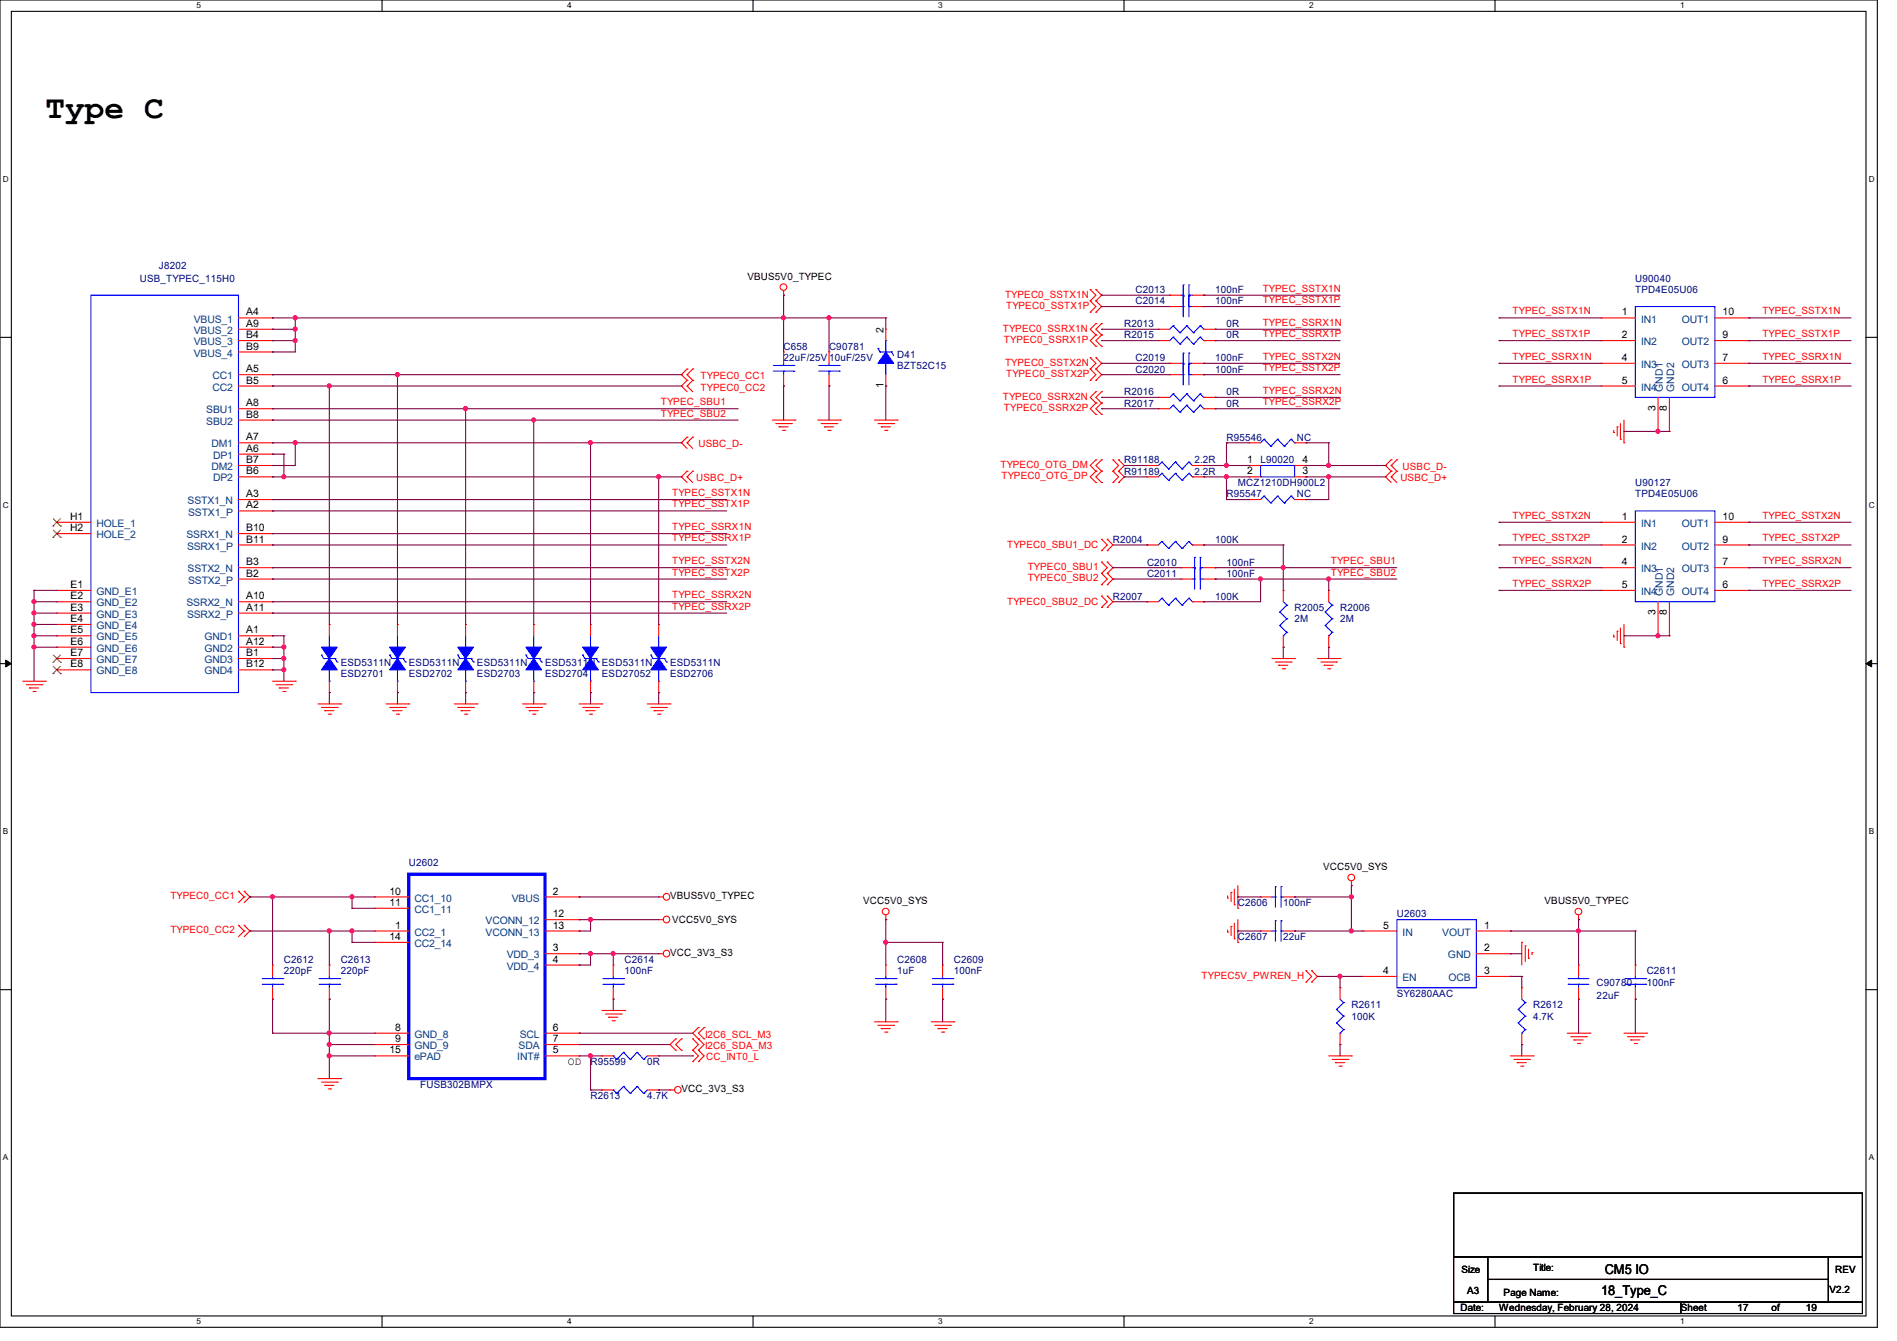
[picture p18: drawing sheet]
<svg xmlns="http://www.w3.org/2000/svg" width="297mm" height="210mm" viewBox="0 0 297 210" stroke-linecap="round" stroke-linejoin="round" font-family="sans-serif">
<defs><g id="words">
<text font-size="5.1" x="7.1" y="18.5">Type C</text>
<g font-size="2.1">
<text x="250.7" y="202.9">18_Type_C</text>
<text x="251.2" y="199.5">CM5 IO</text>
</g>
<text font-size="1.8" x="88.9" y="166.8">OD</text>
<g font-size="1.6" fill="#000080">
<text x="21.9" y="44.1">USB_TYPEC_115H0</text>
<text x="24.9" y="42.2">J8202</text>
<text x="177.8" y="47.7">C2014</text>
<text x="177.8" y="45.9">C2013</text>
<text x="190.2" y="47.7">100nF</text>
<text x="190.2" y="45.9">100nF</text>
<text x="256" y="44.1">U90040</text>
<text x="256" y="45.9">TPD4E05U06</text>
<text x="176" y="53">R2015</text>
<text x="176" y="51.2">R2013</text>
<text x="192" y="53">0R</text>
<text x="192" y="51.2">0R</text>
<text x="122.7" y="54.8">C658</text>
<text x="122.7" y="56.6">22uF/25V10uF/25V</text>
<text x="129.8" y="54.8">C90781</text>
<text x="140.5" y="56">D41</text>
<text x="140.5" y="57.8">BZT52C15</text>
<text x="177.8" y="58.3">C2020</text>
<text x="177.8" y="56.6">C2019</text>
<text x="190.2" y="58.3">100nF</text>
<text x="190.2" y="56.6">100nF</text>
<text x="176" y="61.9">R2016</text>
<text x="176" y="63.7">R2017</text>
<text x="192" y="61.9">0R</text>
<text x="192" y="63.7">0R</text>
<text x="192" y="69">R95546</text>
<text x="203" y="69">NC</text>
<text x="176" y="74.3">R91189</text>
<text x="176" y="72.6">R91188</text>
<text x="187" y="74.3">2.2R</text>
<text x="187" y="72.6">2.2R</text>
<text x="192" y="77.9">R95547</text>
<text x="193.8" y="76.1">MCZ1210DH900L2</text>
<text x="197.4" y="72.6">L90020</text>
<text x="203" y="77.9">NC</text>
<text x="256" y="76.1">U90127</text>
<text x="256" y="77.9">TPD4E05U06</text>
<text x="174.2" y="85">R2004</text>
<text x="179.6" y="88.6">C2010</text>
<text x="190.2" y="85">100K</text>
<text x="192" y="88.6">100nF</text>
<text x="174.2" y="93.9">R2007</text>
<text x="179.6" y="90.3">C2011</text>
<text x="190.2" y="93.9">100K</text>
<text x="192" y="90.3">100nF</text>
<text x="202.7" y="95.7">R2005</text>
<text x="209.8" y="95.7">R2006</text>
<text x="202.7" y="97.5">2M</text>
<text x="209.8" y="97.5">2M</text>
<text x="53.3" y="106">ESD2701</text>
<text x="53.3" y="104.2">ESD5311N</text>
<text x="64" y="106">ESD2702</text>
<text x="64" y="104.2">ESD5311N</text>
<text x="74.7" y="106">ESD2703</text>
<text x="74.7" y="104.2">ESD5311N</text>
<text x="85.3" y="106">ESD2704</text>
<text x="85.3" y="104.2">ESD5311N ESD5311N</text>
<text x="94.2" y="106">ESD27052</text>
<text x="104.9" y="106">ESD2706</text>
<text x="104.9" y="104.2">ESD5311N</text>
<text x="64" y="135.7">U2602</text>
<text x="193.8" y="141.9">C2606</text>
<text x="200.9" y="141.9">100nF</text>
<text x="218.7" y="143.7">U2603</text>
<text x="193.8" y="147.2">C2607</text>
<text x="200.9" y="147.2">22uF</text>
<text x="44.4" y="150.8">C2612</text>
<text x="44.4" y="152.6">220pF</text>
<text x="53.3" y="150.8">C2613</text>
<text x="53.3" y="152.6">220pF</text>
<text x="97.8" y="150.8">C2614</text>
<text x="97.8" y="152.6">100nF</text>
<text x="140.5" y="150.8">C2608</text>
<text x="140.5" y="152.6">1uF</text>
<text x="149.4" y="150.8">C2609</text>
<text x="149.4" y="152.6">100nF</text>
<text x="250" y="154.3">C90780</text>
<text x="257.8" y="152.6">C2611</text>
<text x="257.8" y="154.3">100nF</text>
<text x="211.6" y="157.9">R2611</text>
<text x="211.6" y="159.7">100K</text>
<text x="218.7" y="156.1">SY6280AAC</text>
<text x="240" y="157.9">R2612</text>
<text x="240" y="159.7">4.7K</text>
<text x="250" y="156.5">22uF</text>
<text x="92.5" y="166.8">R95599</text>
<text x="101.3" y="166.8">0R</text>
<text x="65.8" y="170.3">FUSB302BMPX</text>
<text x="92.5" y="172.1">R2613</text>
<text x="101.3" y="172.1">4.7K</text>
</g>
<g font-size="1.6">
<text x="117" y="43.8">VBUS5V0_TYPEC</text>
<text x="38.6" y="49.4">A4</text>
<text x="38.6" y="51.2">A9</text>
<text x="38.6" y="53">B4</text>
<text x="138.3" y="52.1" transform="rotate(-90 138.3 52.1)">2</text>
<text x="253.9" y="49.4">1</text>
<text x="253.9" y="53">2</text>
<text x="269.7" y="53">9</text>
<text x="269.7" y="49.4">10</text>
<text x="38.6" y="58.3">A5</text>
<text x="38.6" y="54.7">B9</text>
<text x="253.9" y="56.5">4</text>
<text x="269.7" y="56.5">7</text>
<text x="38.6" y="63.6">A8</text>
<text x="38.6" y="65.4">B8</text>
<text x="38.6" y="60.1">B5</text>
<text x="138.3" y="60.8" transform="rotate(-90 138.3 60.8)">1</text>
<text x="253.9" y="60.1">5</text>
<text x="259.2" y="64.3" transform="rotate(-90 259.2 64.3)">3</text>
<text x="261" y="64.3" transform="rotate(-90 261 64.3)">8</text>
<text x="269.7" y="60.1">6</text>
<text x="38.6" y="70.7">A6</text>
<text x="38.6" y="69">A7</text>
<text x="38.6" y="77.9">A3</text>
<text x="38.6" y="72.5">B7</text>
<text x="38.6" y="74.3">B6</text>
<text x="195.2" y="72.5">1</text>
<text x="195.2" y="74.3">2</text>
<text x="203.9" y="74.3">3</text>
<text x="203.9" y="72.5">4</text>
<text x="11" y="81.4">H1</text>
<text x="11" y="83.2">H2</text>
<text x="38.6" y="79.6">A2</text>
<text x="38.6" y="83.2">B10</text>
<text x="253.9" y="81.4">1</text>
<text x="269.7" y="81.4">10</text>
<text x="38.6" y="85">B11</text>
<text x="38.6" y="88.5">B3</text>
<text x="253.9" y="85">2</text>
<text x="253.9" y="88.5">4</text>
<text x="269.7" y="88.5">7</text>
<text x="269.7" y="85">9</text>
<text x="11" y="92.1">E1</text>
<text x="11" y="93.9">E2</text>
<text x="11" y="95.6">E3</text>
<text x="38.6" y="93.9">A10</text>
<text x="38.6" y="95.6">A11</text>
<text x="38.6" y="90.3">B2</text>
<text x="253.9" y="92.1">5</text>
<text x="269.7" y="92.1">6</text>
<text x="11" y="97.4">E4</text>
<text x="11" y="99.2">E5</text>
<text x="11" y="101">E6</text>
<text x="38.6" y="99.2">A1</text>
<text x="38.6" y="101">A12</text>
<text x="259.2" y="96.4" transform="rotate(-90 259.2 96.4)">3</text>
<text x="261" y="96.4" transform="rotate(-90 261 96.4)">8</text>
<text x="11" y="102.7">E7</text>
<text x="11" y="104.5">E8</text>
<text x="38.6" y="104.5">B12</text>
<text x="38.6" y="102.7">B1</text>
<text x="207.1" y="136.2">VCC5V0_SYS</text>
<text x="61" y="140.1">10</text>
<text x="61" y="141.9">11</text>
<text x="86.6" y="140.1">2</text>
<text x="86.6" y="143.6">12</text>
<text x="104.9" y="140.8">VBUS5V0_TYPEC</text>
<text x="135.1" y="141.6">VCC5V0_SYS</text>
<text x="241.8" y="141.6">VBUS5V0_TYPEC</text>
<text x="61" y="147.2">14</text>
<text x="61.9" y="145.4">1</text>
<text x="86.6" y="149">3</text>
<text x="86.6" y="145.4">13</text>
<text x="104.9" y="149.7">VCC_3V3_S3</text>
<text x="105.2" y="144.6">VCC5V0_SYS</text>
<text x="216.6" y="145.4">5</text>
<text x="232.4" y="149">2</text>
<text x="232.4" y="145.4">1</text>
<text x="86.6" y="150.7">4</text>
<text x="216.6" y="152.5">4</text>
<text x="232.4" y="152.5">3</text>
<text x="61.9" y="161.4">8</text>
<text x="86.6" y="161.4">6</text>
<text x="61" y="165">15</text>
<text x="61.9" y="163.2">9</text>
<text x="86.6" y="165">5</text>
<text x="86.6" y="163.2">7</text>
<text x="106.7" y="171.1">VCC_3V3_S3</text>
<text x="228.8" y="199.3">Size</text>
<text x="229.7" y="202.7">A3</text>
<text x="235.4" y="202.9">Page Name:</text>
<text x="240" y="199">Title:</text>
<text x="286.4" y="202.5">V2.2</text>
<text x="287.3" y="199.3">REV</text>
<text x="228.6" y="205.4">Date:</text>
<text x="234.7" y="205.4">Wednesday, February 28, 2024</text>
<text x="263.1" y="205.4">Sheet</text>
<text x="272" y="205.4">17</text>
<text x="277.4" y="205.4">of</text>
<text x="282.7" y="205.4">19</text>
</g>
<g font-size="1.6" fill="#f00">
<text x="157.4" y="46.6">TYPEC0_SSTX1N</text>
<text x="197.7" y="45.7">TYPEC_SSTX1N</text>
<text x="197.7" y="47.5">TYPEC_SSTX1P</text>
<text x="157" y="51.9">TYPEC0_SSRX1N</text>
<text x="157.2" y="53.7">TYPEC0_SSRX1P</text>
<text x="157.5" y="48.4">TYPEC0_SSTX1P</text>
<text x="197.7" y="51">TYPEC_SSRX1N</text>
<text x="197.7" y="52.8">TYPEC_SSRX1P</text>
<text x="236.8" y="49.2">TYPEC_SSTX1N</text>
<text x="236.8" y="52.8">TYPEC_SSTX1P</text>
<text x="275.9" y="49.2">TYPEC_SSTX1N</text>
<text x="275.9" y="52.8">TYPEC_SSTX1P</text>
<text x="109.7" y="59.4">TYPEC0_CC1</text>
<text x="157.4" y="57.3">TYPEC0_SSTX2N</text>
<text x="157.5" y="59.1">TYPEC0_SSTX2P</text>
<text x="197.7" y="56.3">TYPEC_SSTX2N</text>
<text x="197.7" y="58.1">TYPEC_SSTX2P</text>
<text x="236.8" y="56.3">TYPEC_SSRX1N</text>
<text x="236.8" y="59.9">TYPEC_SSRX1P</text>
<text x="275.9" y="56.3">TYPEC_SSRX1N</text>
<text x="275.9" y="59.9">TYPEC_SSRX1P</text>
<text x="103.5" y="63.5">TYPEC_SBU1</text>
<text x="103.5" y="65.2">TYPEC_SBU2</text>
<text x="109.7" y="61.2">TYPEC0_CC2</text>
<text x="157" y="62.6">TYPEC0_SSRX2N</text>
<text x="157.2" y="64.4">TYPEC0_SSRX2P</text>
<text x="197.7" y="61.7">TYPEC_SSRX2N</text>
<text x="197.7" y="63.5">TYPEC_SSRX2P</text>
<text x="109.3" y="70.1">USBC_D-</text>
<text x="105.2" y="77.7">TYPEC_SSTX1N</text>
<text x="109" y="75.4">USBC_D+</text>
<text x="156.6" y="73.3">TYPEC0_OTG_DM</text>
<text x="156.8" y="75.1">TYPEC0_OTG_DP</text>
<text x="219.2" y="75.4">USBC_D+</text>
<text x="219.6" y="73.6">USBC_D-</text>
<text x="105.2" y="79.5">TYPEC_SSTX1P</text>
<text x="105.2" y="83">TYPEC_SSRX1N</text>
<text x="236.8" y="81.2">TYPEC_SSTX2N</text>
<text x="275.9" y="81.2">TYPEC_SSTX2N</text>
<text x="105.2" y="84.8">TYPEC_SSRX1P</text>
<text x="105.2" y="88.3">TYPEC_SSTX2N</text>
<text x="157.7" y="85.9">TYPEC0_SBU1_DC</text>
<text x="160.9" y="89.3">TYPEC0_SBU1</text>
<text x="208.4" y="88.3">TYPEC_SBU1</text>
<text x="236.8" y="84.8">TYPEC_SSTX2P</text>
<text x="236.8" y="88.3">TYPEC_SSRX2N</text>
<text x="275.9" y="84.8">TYPEC_SSTX2P</text>
<text x="275.9" y="88.3">TYPEC_SSRX2N</text>
<text x="105.2" y="90.1">TYPEC_SSTX2P</text>
<text x="105.2" y="93.7">TYPEC_SSRX2N</text>
<text x="105.2" y="95.5">TYPEC_SSRX2P</text>
<text x="157.7" y="94.8">TYPEC0_SBU2_DC</text>
<text x="160.9" y="91.1">TYPEC0_SBU2</text>
<text x="208.4" y="90.1">TYPEC_SBU2</text>
<text x="236.8" y="91.9">TYPEC_SSRX2P</text>
<text x="275.9" y="91.9">TYPEC_SSRX2P</text>
<text x="26.7" y="140.8">TYPEC0_CC1</text>
<text x="26.7" y="146.2">TYPEC0_CC2</text>
<text x="188.1" y="153.3">TYPEC5V_PWREN_H</text>
<text x="110.4" y="162.5">I2C6_SCL_M3</text>
<text x="110.4" y="164.3">I2C6_SDA_M3</text>
<text x="110.6" y="166.1">CC_INT0_L</text>
</g>
<g font-size="1.6" fill="#004080">
<text x="30.4" y="50.5">VBUS_1</text>
<text x="30.4" y="52.3">VBUS_2</text>
<text x="256.9" y="50.5">IN1</text>
<text x="263.3" y="50.5">OUT1</text>
<text x="30.4" y="55.8">VBUS_4</text>
<text x="30.4" y="54.1">VBUS_3</text>
<text x="33.3" y="59.4">CC1</text>
<text x="256.9" y="54.1">IN2</text>
<text x="256.9" y="57.6">IN3</text>
<text x="263.3" y="57.6">OUT3</text>
<text x="263.3" y="54.1">OUT2</text>
<text x="32.3" y="64.7">SBU1</text>
<text x="33.3" y="61.2">CC2</text>
<text x="256.9" y="61.2">IN4</text>
<text x="260.3" y="61.3" transform="rotate(-90 260.3 61.3)">GND1</text>
<text x="262.1" y="61.3" transform="rotate(-90 262.1 61.3)">GND2</text>
<text x="263.3" y="61.2">OUT4</text>
<text x="32.3" y="66.5">SBU2</text>
<text x="33.1" y="70.1">DM1</text>
<text x="33.4" y="71.8">DP1</text>
<text x="33.1" y="73.6">DM2</text>
<text x="33.4" y="75.4">DP2</text>
<text x="15.1" y="82.5">HOLE_1</text>
<text x="29.4" y="79">SSTX1_N</text>
<text x="29.5" y="80.7">SSTX1_P</text>
<text x="256.9" y="82.5">IN1</text>
<text x="263.3" y="82.5">OUT1</text>
<text x="15.1" y="84.3">HOLE_2</text>
<text x="29.2" y="84.3">SSRX1_N</text>
<text x="29.3" y="86.1">SSRX1_P</text>
<text x="29.4" y="89.6">SSTX2_N</text>
<text x="256.9" y="86.1">IN2</text>
<text x="256.9" y="89.6">IN3</text>
<text x="263.3" y="89.6">OUT3</text>
<text x="263.3" y="86.1">OUT2</text>
<text x="15.1" y="93.2">GND_E1</text>
<text x="15.1" y="95">GND_E2</text>
<text x="29.2" y="95">SSRX2_N</text>
<text x="29.5" y="91.4">SSTX2_P</text>
<text x="256.9" y="93.2">IN4</text>
<text x="260.3" y="93.3" transform="rotate(-90 260.3 93.3)">GND1</text>
<text x="262.1" y="93.3" transform="rotate(-90 262.1 93.3)">GND2</text>
<text x="263.3" y="93.2">OUT4</text>
<text x="15.1" y="96.7">GND_E3</text>
<text x="15.1" y="98.5">GND_E4</text>
<text x="15.1" y="100.3">GND_E5</text>
<text x="29.3" y="96.7">SSRX2_P</text>
<text x="32" y="100.3">GND1</text>
<text x="15.1" y="102.1">GND_E6</text>
<text x="15.1" y="103.8">GND_E7</text>
<text x="15.1" y="105.6">GND_E8</text>
<text x="32" y="102.1">GND2</text>
<text x="32" y="105.6">GND4</text>
<text x="32" y="103.8">GND3</text>
<text x="64.9" y="141.2">CC1_10</text>
<text x="64.9" y="143">CC1_11</text>
<text x="80.1" y="141.2">VBUS</text>
<text x="64.9" y="146.5">CC2_1</text>
<text x="64.9" y="148.3">CC2_14</text>
<text x="76" y="144.7">VCONN_12</text>
<text x="76" y="146.5">VCONN_13</text>
<text x="219.6" y="146.5">IN</text>
<text x="225.8" y="146.5">VOUT</text>
<text x="79.3" y="150.1">VDD_3</text>
<text x="79.3" y="151.8">VDD_4</text>
<text x="219.6" y="153.6">EN</text>
<text x="226.7" y="150.1">GND</text>
<text x="226.8" y="153.6">OCB</text>
<text x="64.9" y="162.5">GND_8</text>
<text x="64.9" y="164.3">GND_9</text>
<text x="64.9" y="166.1">ePAD</text>
<text x="81" y="166.1">INT#</text>
<text x="81.2" y="164.3">SDA</text>
<text x="81.4" y="162.5">SCL</text>
</g>
<g font-size="1.3">
<text x="30.8" y="1.3">5</text>
<text x="88.8" y="1.3">4</text>
<text x="146.9" y="1.3">3</text>
<text x="205" y="1.3">2</text>
<text x="263.1" y="1.3">1</text>
<text x=".5" y="28.4">D</text>
<text x="292.6" y="28.4">D</text>
<text x=".5" y="79.5">C</text>
<text x="292.6" y="79.5">C</text>
<text x=".5" y="130.6">B</text>
<text x="292.6" y="130.6">B</text>
<text x=".5" y="181.7">A</text>
<text x="292.6" y="181.7">A</text>
<text x="30.8" y="207.4">5</text>
<text x="88.8" y="207.4">4</text>
<text x="146.9" y="207.4">3</text>
<text x="205" y="207.4">2</text>
<text x="263.1" y="207.4">1</text>
</g>
</g></defs>
<g fill="none" stroke="#000" stroke-width=".17">
<path d="M0 0h293.9v207.9h-293.9zM1.8 1.8h290.3v204.3h-290.3zM59.8 0v1.8M117.9 0v1.8M176 0v1.8M234.1 0v1.8M0 52.8h1.8M292.1 52.8h1.8M0 103.9h1.8M292.1 103.9h1.8M0 155h1.8M292.1 155h1.8"/>
<path d="M227.6 186.9h64v9.9h-64zM227.6 196.8h5.3v7.1h-5.3zM232.9 196.8h53.4v3.6h-53.4zM286.3 196.8h5.3v7.1h-5.3zM59.8 206.1v1.8M117.9 206.1v1.8M176 206.1v1.8M227.6 203.9h35.5v1.8h-35.5zM232.9 200.4h53.4v3.5h-53.4zM234.1 206.1v1.8M263.1 203.9h28.5v1.8h-28.5z"/>
</g>
<path d="M.9 103.4l.9 .5-.9 .5zM292.1 103.9l.9-.5v1z" fill="#000"/>
<path d="M.9 103.4l.9 .5-.9 .5zM292.1 103.9l.9-.5v1z" fill="none" stroke="#000" stroke-width=".16"/>
<g fill="none" stroke="#f00" stroke-width=".17">
<path d="M106.7 58.7h.1M106.7 58.7l.9 .9M107.6 58.7h.1M107.6 57.8h.1M107.6 59.6h.1M107.6 58.7l.9 .9M107.6 57.8l-.9 .9M107.6 59.6l-.9 .9M108.5 57.8h.1M108.5 59.6h.1M108.5 57.8l-.9 .9M108.5 59.6l-.9 .9"/>
<path d="M122.7 46.2h.1M122.7 45.5v.7M129.8 55.1h.1M129.8 55.1v1.8M129.8 58.7v1.8M170.7 45.3h.1M170.7 47.1h.1M170.7 48.9h.1M170.7 57.8h.1M170.7 56h.1M170.7 59.6h.1M170.7 45.3l.9 .9-.9 .9"/>
<path d="M170.7 47.1l.9 .9-.9 .9M170.7 56l.9 .9-.9 .9M170.7 57.8l.9 .9-.9 .9M171.6 47.1h.1M171.6 45.3h.1M171.6 48.9h.1M171.6 50.7h.1M171.6 52.5h.1M171.6 54.2h.1M171.6 56h.1M171.6 57.8h.1M171.6 59.6h.1"/>
<path d="M171.6 45.3l.9 .9-.9 .9M171.6 47.1l.9 .9-.9 .9M171.6 50.7l-.9 .9 .9 .9M171.6 52.5l-.9 .8 .9 .9M171.6 56l.9 .9-.9 .9M171.6 57.8l.9 .9-.9 .9M172.5 50.7h.1M172.5 52.5h.1M172.5 54.2h.1M172.5 50.7l-.9 .9 .9 .9M172.5 52.5l-.9 .8 .9 .9M183.1 58.7h.1"/>
<path d="M183.1 58.7h1.8M186.7 58.7h1.8M188.5 58.7h.1M106.7 60.5h.1M106.7 69.3h.1M106.7 74.7h.1M106.7 60.5l.9 .8M106.7 69.3l.9 .9M106.7 74.7l.9 .9M107.6 60.5h.1M107.6 69.3h.1M107.6 68.5h.1"/>
<path d="M107.6 74.7h.1M107.6 73.8h.1M107.6 60.5l.9 .8M107.6 69.3l.9 .9M107.6 68.5l-.9 .8M107.6 74.7l.9 .9M107.6 73.8l-.9 .9M108.5 68.5h.1M108.5 73.8h.1M108.5 68.5l-.9 .8M108.5 73.8l-.9 .9M120.9 65.8h3.6"/>
<path d="M121.5 66.3h2.4M122 66.8h.1M122 66.8h1.4M122.5 67.4h.4M122.9 67.4h.1M123.9 66.3h.1M124.5 65.8h.1M128 65.8h3.6M128.6 66.3h2.4M129.1 66.8h.1M129.1 66.8h1.4M129.6 67.4h.4"/>
<path d="M129.8 60.5h.1M130 67.4h.1M131 66.3h.1M131.6 65.8h.1M136.9 65.8h3.6M137.5 66.3h2.4M138 66.8h.1M138 66.8h1.4M138.5 67.4h.4M138.9 67.4h.1M139.9 66.3h.1M140.5 65.8h.1"/>
<path d="M171.6 61.3h.1M171.6 63.1h.1M171.6 64.9h.1M171.6 73.8h.1M171.6 75.6h.1M171.6 72h.1M171.6 61.3l-.9 .9 .9 .9M171.6 63.1l-.9 .9 .9 .9M171.6 73.8l-.9 .9 .9 .9M171.6 72l-.9 .9 .9 .9M172.5 61.3h.1M172.5 63.1h.1"/>
<path d="M172.5 64.9h.1M172.5 73.8h.1M172.5 75.6h.1M172.5 72h.1M172.5 61.3l-.9 .9 .9 .9M172.5 63.1l-.9 .9 .9 .9M172.5 73.8l-.9 .9 .9 .9M172.5 72l-.9 .9 .9 .9M174.2 73.8h.1M174.2 75.6h.1M174.2 72h.1M174.2 73.8l.9 .9-.9 .9"/>
<path d="M174.2 72l.9 .9-.9 .9M175.1 75.6h.1M175.1 73.8h.1M175.1 72h.1M175.1 73.8l.9 .9-.9 .9M175.1 72l.9 .9-.9 .9M195.6 78.2h.1M195.6 78.2h1.8M202.7 78.2h1.8M204.5 78.2h.1M216.9 72.9h.1M216.9 74.7h.1"/>
<path d="M216.9 72.9l.9 .9M216.9 74.7l.9 .9M217.8 72.9h.1M217.8 72h.1M217.8 74.7h.1M217.8 73.8h.1M217.8 72.9l.9 .9M217.8 72l-.9 .9M217.8 74.7l.9 .9M217.8 73.8l-.9 .9M218.7 72h.1M218.7 73.8h.1"/>
<path d="M218.7 72l-.9 .9M218.7 73.8l-.9 .9M252.6 67.7h.1M252.6 67.4v.3M253.2 66.8h.1M253.2 66.8v1.5M253.7 68.8h.1M253.7 66.3v2.5M254.3 69.3h.1M254.3 65.8v3.5M172.5 84.5h.1M172.5 86.2h.1"/>
<path d="M172.5 88h.1M172.5 89.8h.1M172.5 91.6h.1M172.5 95.1h.1M172.5 93.3h.1M172.5 84.5l.9 .8-.9 .9M172.5 88l.9 .9-.9 .9M172.5 89.8l.9 .9-.9 .9M172.5 93.3l.9 .9-.9 .9M173.4 86.2h.1M173.4 84.5h.1M173.4 89.8h.1"/>
<path d="M173.4 88h.1M173.4 91.6h.1M173.4 93.3h.1M173.4 95.1h.1M173.4 84.5l.8 .8-.8 .9M173.4 88l.8 .9-.8 .9M173.4 89.8l.8 .9-.8 .9M173.4 93.3l.8 .9-.8 .9M179.6 94.2h.1M179.6 94.2h1.8M186.7 94.2h1.8M188.5 94.2h.1"/>
<path d="M252.6 99.7h.1M252.6 99.4v.3M253.2 98.8h.1M253.2 98.8v1.5M253.7 98.3v2.5M254.3 97.8v3.5M3.6 106.7h3.5M4.1 107.2h2.5M4.6 107.7h.1M4.6 107.7h1.5M5.2 108.3h.3M5.5 108.3h.1"/>
<path d="M6.6 107.2h.1M7.1 106.7h.1M42.7 106.7h3.5M43.2 107.2h2.5M43.7 107.7h.1M43.7 107.7h1.5M44.3 108.3h.3M44.6 108.3h.1M45.7 107.2h.1M46.2 106.7h.1M49.8 110.2h3.5M50.3 110.8h2.5"/>
<path d="M50.8 111.3h.1M50.8 111.3h1.5M51.4 111.8h.3M51.7 111.8h.1M52.8 110.8h.1M53.3 110.2h.1M60.5 110.2h3.5M61 110.8h2.5M61.5 111.3h.1M61.5 111.3h1.4M62.1 111.8h.3M62.4 111.8h.1"/>
<path d="M63.5 110.8h.1M64 110.2h.1M71.1 110.2h3.6M71.7 110.8h2.4M72.2 111.3h.1M72.2 111.3h1.4M72.7 111.8h.4M73.1 111.8h.1M74.1 110.8h.1M74.7 110.2h.1M81.8 110.2h3.5M82.3 110.8h2.5"/>
<path d="M82.8 111.3h.1M82.8 111.3h1.5M83.4 111.8h.3M83.7 111.8h.1M84.8 110.8h.1M85.3 110.2h.1M90.7 110.2h3.5M91.2 110.8h2.5M91.7 111.3h.1M91.7 111.3h1.5M92.3 111.8h.3M92.6 111.8h.1"/>
<path d="M93.7 110.8h.1M94.2 110.2h.1M101.3 110.2h3.6M101.9 110.8h2.5M102.4 111.3h.1M102.4 111.3h1.4M103 111.8h.3M103.3 111.8h.1M104.4 110.8h.1M104.9 110.2h.1M199.1 103.1h3.6M199.7 103.7h2.4"/>
<path d="M200.2 104.2h.1M200.2 104.2h1.4M200.7 104.7h.4M201.1 104.7h.1M202.1 103.7h.1M202.7 103.1h.1M206.2 103.1h3.6M206.8 103.7h2.5M207.3 104.2h.1M207.3 104.2h1.4M207.9 104.7h.3M208.2 104.7h.1"/>
<path d="M209.3 103.7h.1M209.8 103.1h.1M253.7 100.8h.1M254.3 101.3h.1M37.3 139.6h.1M37.3 139.6l.9 .9M38.2 139.6h.1M38.2 139.6l.9 .9M192.7 139.7h.1M192.7 139.7v1.5M193.3 139.2v2.5M193.8 138.7v3.5"/>
<path d="M211.6 138.7h.1M211.6 138v.7M37.3 144.9h.1M37.3 144.9l.9 .9M38.2 140.5h.1M38.2 145.8h.1M38.2 144.9h.1M38.2 140.5l-.9 .9M38.2 145.8l-.9 .9M38.2 144.9l.9 .9M39.1 140.5h.1M39.1 145.8h.1"/>
<path d="M39.1 140.5l-.9 .9M39.1 145.8l-.9 .9M94.2 158.2h3.6M94.8 158.8h2.4M95.3 159.3h.1M95.3 159.3h1.4M95.8 159.9h.4M96.2 159.9h.1M97.2 158.8h.1M97.8 158.2h.1M103.1 140.5h.1M103.1 144h.1"/>
<path d="M103.1 149.4h.1M103.1 140.5h.7M103.1 144h.7M103.1 149.4h.7M138.7 144h.1M138.7 143.3v.7M192.2 140.6h.1M192.2 146h.1M192.2 140.3v.3M192.2 145.6v.4M192.7 145.1h.1M192.7 145.1v1.4"/>
<path d="M193.3 141.7h.1M193.3 147h.1M193.3 144.6v2.4M193.8 142.2h.1M193.8 147.6h.1M193.8 144v3.6M197.4 145.8h.1M197.4 145.8h1.7M200.9 145.8h1.8M202.7 145.8h.1M204.5 152h.1M204.5 153.8h.1"/>
<path d="M204.5 152l.9 .9-.9 .9M205.4 153.8h.1M205.4 152h.1M205.4 152l.8 .9-.8 .9M209.8 154.7h.1M209.8 154.7v1.8M238.3 147.6h.1M238.3 147.6v3.5M238.8 148.1h.1M238.8 148.1v2.5M239.3 150.1h.1M239.3 148.6v1.5"/>
<path d="M239.9 149.2h.1M239.9 149.2v.3M247.1 144h.1M247.1 143.3v.7M49.8 168.9h3.5M50.3 169.5h2.5M50.8 170h.1M50.8 170h1.5M51.4 170.5h.3M51.7 170.5h.1M52.8 169.5h.1M53.3 168.9h.1"/>
<path d="M104.9 170.7h.1M104.9 170.7h.7M105.8 162.7h.1M105.8 164.5h.1M105.8 162.7l-.9 .9 .9 .9M106.7 164.5h.1M106.7 162.7h.1M106.7 162.7l-.9 .9 .9 .9M108.5 164.5h.1M108.5 162.7h.1M108.5 166.2h.1M108.5 162.7l.8 .9-.8 .9"/>
<path d="M108.5 164.5l.8 .9-.8 .8M109.3 160.9h.1M109.3 162.7h.1M109.3 164.5h.1M109.3 166.2h.1M109.3 160.9l-.8 .9 .8 .9M109.3 162.7l.9 .9-.9 .9M109.3 164.5l.9 .9-.9 .8M110.2 162.7h.1M110.2 160.9h.1M110.2 160.9l-.9 .9 .9 .9M136.9 160h3.6"/>
<path d="M137.5 160.6h2.4M138 161.1h.1M138 161.1h1.4M138.5 161.6h.4M138.9 161.6h.1M139.9 160.6h.1M140.5 160h.1M145.8 160h3.6M146.3 160.6h2.5M146.9 161.1h.1M146.9 161.1h1.4M147.4 161.6h.3"/>
<path d="M147.7 161.6h.1M148.8 160.6h.1M149.4 160h.1M208 165.4h3.6M208.6 165.9h2.4M209.1 166.4h.1M209.1 166.4h1.4M209.6 167h.4M209.8 163.6h.1M209.8 161.8v1.8M210 167h.1M211 165.9h.1"/>
<path d="M211.6 165.4h.1M236.5 165.4h3.5M237 165.9h2.5M237.5 166.4h.1M237.5 166.4h1.5M238.1 167h.3M238.4 167h.1M239.5 165.9h.1M240 165.4h.1M245.4 161.8h3.5M245.9 162.3h2.5M246.4 162.9h.1"/>
<path d="M246.4 162.9h1.5M247 163.4h.3M247.3 163.4h.1M248.4 162.3h.1M248.9 161.8h.1M254.3 161.8h3.5M254.8 162.3h2.5M255.3 162.9h.1M255.3 162.9h1.5M255.9 163.4h.3M256.2 163.4h.1M257.3 162.3h.1"/>
<path d="M257.8 161.8h.1"/>
<circle cx="122.7" cy="45" r=".52"/>
<circle cx="211.6" cy="137.4" r=".52"/>
<circle cx="104.3" cy="144" r=".52"/>
<circle cx="104.3" cy="140.4" r=".52"/>
<circle cx="104.3" cy="149.3" r=".52"/>
<circle cx="138.7" cy="142.7" r=".52"/>
<circle cx="247.1" cy="142.7" r=".52"/>
<circle cx="106.1" cy="170.7" r=".52"/>
</g>
<g fill="none" stroke="#00f" stroke-width=".17">
<path d="M128.2 58.1h3.2M128.2 57.2h3.2M129.8 57.2h.1M129.8 58.1h.1M129.8 56.9v.3M129.8 58.1v.6M131.4 58.1h.1M131.4 57.2h.1M184.9 58.7h.4M185.3 58.7h.1M185.3 57.1h.1M185.3 57.1v3.2"/>
<path d="M186.1 57.1h.1M186.1 58.7h.1M186.1 58.7h.6M186.1 57.1v3.2M197.9 77.7h.1M197.9 77.7l-.5 .5M197.9 77.7l1.1 1.1M199 78.8h.1M200 77.7h.1M200 77.7l-1 1.1M200 77.7l1.1 1.1M201.1 78.8h.1"/>
<path d="M202.1 77.7h.1M202.1 77.7l-1 1.1M202.1 77.7l.6 .5M202.7 78.2h.1M83.6 99.6v1.7M181.9 93.7h.1M181.9 93.7l-.5 .5M181.9 93.7l1.1 1.1M183 94.8h.1M184 93.7h.1M184 93.7l-1 1.1M184 93.7l1.1 1.1"/>
<path d="M185.1 94.8h.1M186.1 93.7h.1M186.1 93.7l-1 1.1M186.1 93.7l.6 .5M186.7 94.2h.1M82.7 103.1h1.8M83.6 101.3h.1M83.6 106.7h.1M83.6 104.9v1.8M84.5 103.1h.1M199.1 145.8h.6M199.7 144.2h.1"/>
<path d="M199.7 145.8h.1M199.7 144.2v3.2M200.6 145.8h.1M200.6 144.2h.1M200.6 145.8h.3M200.6 144.2v3.2M209.3 158.1h.1M209.3 158.1l1.1 1M209.8 156.5l.6 .5M210.4 157h.1M210.4 159.1h.1M210.4 157l-1.1 1.1"/>
<path d="M210.4 159.1l-1.1 1.1M209.3 160.2h.1M209.3 160.2l1.1 1M209.8 161.8h.1M210.4 161.2h.1M210.4 161.2l-.6 .6"/>
</g>
<path d="M82.3 101.3h2.5l-1.2 1.8z" fill-rule="evenodd" fill="#00f"/>
<path d="M82.3 101.3h2.5l-1.2 1.8zM82.3 102.6h.1M82.3 102.6l.4 .5M84.5 103.1l.3 .6M84.8 103.7h.1" fill="none" stroke="#00f" stroke-width=".17"/>
<path d="M83.6 103.1l1.2 1.8h-2.5z" fill-rule="evenodd" fill="#00f"/>
<g fill="none" stroke="#00f" stroke-width=".17">
<path d="M183.7 52.8h.1M183.7 52.8l-.6 .5M183.7 52.8l1 1.1M184.7 53.9h.1M185.8 52.8h.1M185.8 52.8l-1.1 1.1M185.8 52.8l1.1 1.1M186.9 53.9h.1M187.9 52.8h.1M187.9 52.8l-1 1.1M187.9 52.8l.6 .5M188.5 53.3h.1"/>
<path d="M92.5 99.6v1.7M83.6 103.1l1.2 1.8h-2.5zM91.6 103.1h1.7M92.5 101.3h.1M92.5 106.7h.1M92.5 104.9v1.8M93.3 103.1h.1M137.1 154.1h3.2M137.1 153.2h3.2M138.7 153.2h.1M138.7 154.1h.1M138.7 152.9v.3"/>
<path d="M138.7 154.1v.6M140.3 154.1h.1M140.3 153.2h.1M218.7 144h12.4v10.7h-12.4zM237.7 158.1h.1M237.7 158.1l1.1 1M238.3 156.5l.5 .5M238.8 157h.1M238.8 159.1h.1M238.8 157l-1.1 1.1M238.8 159.1l-1.1 1.1M245.5 154.1h.1"/>
<path d="M245.5 153.2h.1M245.5 154.1h3.3M245.5 153.2h3.3M247.1 153.2h.1M247.1 154.1h.1M247.1 152.9v.3M247.1 154.1v.6M237.7 160.2h.1M237.7 160.2l1.1 1M238.3 161.8h.1M238.8 161.2h.1M238.8 161.2l-.5 .6"/>
</g>
<g fill="none" stroke="#f00" stroke-width=".17">
<path d="M181.4 53.3h.1M181.4 53.3h1.7M188.5 53.3h1.7M190.2 53.3h.1M83.6 97.8h.1M83.6 97.8v1.8M83.6 108.5h.1M83.6 106.7v1.8M138.7 151.1h.1M138.7 156.5h.1M138.7 151.1v1.8M138.7 154.7v1.8"/>
<path d="M213.4 152.9h.1M213.4 145.8h.1M213.4 152.9h5.3M213.4 145.8h5.3M231.1 152.9h5.4M231.1 149.4h5.4M231.1 145.8h5.4M236.5 152.9h.1M236.5 149.4h.1M236.5 145.8h.1M238.3 154.7h.1M238.3 154.7v1.8"/>
<path d="M247.1 151.1h.1M247.1 156.5h.1M247.1 151.1v1.8M247.1 154.7v1.8M238.3 163.6h.1M238.3 161.8v1.8"/>
</g>
<path d="M91.2 101.3h2.5l-1.2 1.8z" fill-rule="evenodd" fill="#00f"/>
<path d="M91.2 101.3h2.5l-1.2 1.8zM91.2 102.6h.1M91.2 102.6l.4 .5M93.3 103.1l.4 .6M93.7 103.7h.1" fill="none" stroke="#00f" stroke-width=".17"/>
<path d="M92.5 103.1l1.2 1.8h-2.5z" fill-rule="evenodd" fill="#00f"/>
<g fill="none" stroke="#00f" stroke-width=".17">
<path d="M184.9 48h.4M185.3 48h.1M185.3 46.4h.1M185.3 46.4v3.2M186.1 46.4h.1M186.1 48h.1M186.1 48h.6M186.1 46.4v3.2M103.1 99.6v1.7M186.7 88.9h.3M187 88.9h.1M187 87.3h.1"/>
<path d="M187 87.3v3.2M187.9 87.3h.1M187.9 88.9h.1M187.9 88.9h.6M187.9 87.3v3.2M200.4 95.8h.1M200.4 98h.1M200.4 95.8l1.1 1.1M200.4 98l1.1 1M200.9 99.6h.1M200.9 94.2l.6 .6M201.5 94.8h.1"/>
<path d="M201.5 96.9h.1M201.5 99h.1M201.5 94.8l-1.1 1M201.5 96.9l-1.1 1.1M201.5 99l-.6 .6M256 80h12.5v14.2h-12.5zM92.5 103.1l1.2 1.8h-2.5zM102.2 103.1h1.8M103.1 101.3h.1M103.1 106.7h.1M103.1 104.9v1.8M104 103.1h.1"/>
<path d="M199.7 138.9h.1M199.7 138.9v3.2M200.6 138.9h.1M200.6 138.9v3.2M41.1 154.1h3.2M41.1 153.2h3.2M42.7 153.2h.1M42.7 154.1h.1M42.7 152.9v.3M42.7 154.1v.6M44.3 154.1h.1M44.3 153.2h.1"/>
<path d="M146 154.1h3.2M146 153.2h3.2M147.6 153.2h.1M147.6 154.1h.1M147.6 152.9v.3M147.6 154.1v.6M149.2 154.1h.1M149.2 153.2h.1M199.1 140.5h.6M199.7 140.5h.1M200.6 140.5h.1M200.6 140.5h.3"/>
<path d="M254.4 154.1h3.2M254.4 153.2h3.2M256 153.2h.1M256 154.1h.1M256 152.9v.3M256 154.1v.6M257.6 154.1h.1M257.6 153.2h.1"/>
</g>
<g fill="none" stroke="#f00" stroke-width=".17">
<path d="M183.1 48h.1M183.1 48h1.8M186.7 48h1.8M188.5 48h.1M92.5 97.8h.1M92.5 97.8v1.8M184.9 88.9h.1M184.9 88.9h1.8M188.5 88.9h1.7M190.2 88.9h.1M200.9 92.5h.1M200.9 92.5v1.7"/>
<path d="M200.9 99.6v1.7M250.7 81.8h.1M250.7 85.3h.1M250.7 88.9h.1M250.7 92.5h.1M250.7 88.9h5.3M250.7 81.8h5.3M250.7 85.3h5.3M250.7 92.5h5.3M259.6 99.6h.1M259.6 94.2v5.4M261.4 99.6h.1"/>
<path d="M261.4 94.2v5.4M268.5 88.9h5.3M268.5 81.8h5.3M268.5 85.3h5.3M268.5 92.5h5.3M273.8 92.5h.1M273.8 88.9h.1M273.8 85.3h.1M273.8 81.8h.1M92.5 108.5h.1M92.5 106.7v1.8M200.9 101.3h.1"/>
<path d="M42.7 151.1h.1M42.7 156.5h.1M42.7 151.1v1.8M42.7 154.7v1.8M147.6 151.1h.1M147.6 156.5h.1M147.6 151.1v1.8M147.6 154.7v1.8M197.4 140.5h.1M197.4 140.5h1.7M200.9 140.5h1.8M202.7 140.5h.1"/>
<path d="M256 151.1h.1M256 156.5h.1M256 151.1v1.8M256 154.7v1.8"/>
</g>
<path d="M101.9 101.3h2.5l-1.3 1.8z" fill-rule="evenodd" fill="#00f"/>
<path d="M101.9 101.3h2.5l-1.3 1.8zM101.9 102.6h.1M101.9 102.6l.3 .5M104 103.1l.4 .6M104.4 103.7h.1" fill="none" stroke="#00f" stroke-width=".17"/>
<path d="M103.1 103.1l1.3 1.8h-2.5z" fill-rule="evenodd" fill="#00f"/>
<path d="M51.6 99.6v1.7M50.7 103.1h1.8M51.6 101.3h.1M51.6 106.7h.1M51.6 104.9v1.8M52.5 103.1h.1M103.1 103.1l1.3 1.8h-2.5z" fill="none" stroke="#00f" stroke-width=".17"/>
<path d="M103.1 97.8h.1M103.1 97.8v1.8M103.1 108.5h.1M103.1 106.7v1.8" fill="none" stroke="#f00" stroke-width=".17"/>
<path d="M50.3 101.3h2.5l-1.2 1.8z" fill-rule="evenodd" fill="#00f"/>
<path d="M50.3 101.3h2.5l-1.2 1.8zM50.3 102.6h.1M50.3 102.6l.4 .5M52.5 103.1l.3 .6M52.8 103.7h.1" fill="none" stroke="#00f" stroke-width=".17"/>
<path d="M51.6 103.1l1.2 1.8h-2.5z" fill-rule="evenodd" fill="#00f"/>
<g fill="none" stroke="#00f" stroke-width=".17">
<path d="M184.9 56.9h.4M185.3 56.9h.1M185.3 55.3h.1M185.3 55.3v3.2M186.1 55.3h.1M186.1 56.9h.1M186.1 56.9h.6M186.1 55.3v3.2M256 48h12.5v14.2h-12.5zM183.7 61.7h.1M183.7 61.7l-.6 .5M183.7 61.7l1 1.1"/>
<path d="M184.7 62.8h.1M185.8 61.7h.1M185.8 61.7l-1.1 1.1M185.8 61.7l1.1 1.1M186.9 62.8h.1M187.9 61.7h.1M187.9 61.7l-1 1.1M187.9 61.7l.6 .5M188.5 62.2h.1M197.4 72.9h5.3v1.8h-5.3zM197.9 68.8h.1M197.9 68.8l-.5 .5"/>
<path d="M197.9 68.8l1.1 1.1M199 69.9h.1M200 68.8h.1M200 68.8l-1 1.1M200 68.8l1.1 1.1M201.1 69.9h.1M202.1 68.8h.1M202.1 68.8l-1 1.1M202.1 68.8l.6 .5M202.7 69.3h.1M62.2 99.6v1.7M207.5 95.8h.1"/>
<path d="M207.5 98h.1M207.5 95.8l1.1 1.1M207.5 98l1.1 1M208 99.6h.1M208 94.2l.6 .6M208.6 94.8h.1M208.6 96.9h.1M208.6 99h.1M208.6 94.8l-1.1 1M208.6 96.9l-1.1 1.1M208.6 99l-.6 .6M51.6 103.1l1.2 1.8h-2.5z"/>
<path d="M61.3 103.1h1.8M62.2 101.3h.1M62.2 106.7h.1M62.2 104.9v1.8M63.1 103.1h.1M50 154.1h3.2M50 153.2h3.2M51.6 153.2h.1M51.6 154.1h.1M51.6 152.9v.3M51.6 154.1v.6M53.2 154.1h.1"/>
<path d="M53.2 153.2h.1M96 165.4h.1M96 165.4l.6 .5M96.6 165.9h.1M97.6 164.8h.1M97.6 164.8l1.1 1.1M97.6 164.8l-1 1.1M98.7 165.9h.1M99.7 164.8h.1M99.7 164.8l1.1 1.1M99.7 164.8l-1 1.1M100.8 165.9h.1"/>
<path d="M101.3 165.4l-.5 .5"/>
</g>
<g fill="none" stroke="#f00" stroke-width=".17">
<path d="M183.1 56.9h.1M183.1 56.9h1.8M186.7 56.9h1.8M188.5 56.9h.1M250.7 49.8h.1M250.7 53.3h.1M250.7 56.9h.1M250.7 49.8h5.3M250.7 53.3h5.3M250.7 56.9h5.3M268.5 49.8h5.3M268.5 53.3h5.3"/>
<path d="M268.5 56.9h5.3M273.8 56.9h.1M273.8 53.3h.1M273.8 49.8h.1M181.4 62.2h.1M181.4 62.2h1.7M188.5 62.2h1.7M190.2 62.2h.1M195.6 72.9h.1M195.6 74.7h.1M195.6 69.3h.1M195.6 72.9h1.8"/>
<path d="M195.6 74.7h1.8M195.6 69.3h1.8M202.7 72.9h1.8M202.7 74.7h1.8M202.7 69.3h1.8M204.5 74.7h.1M204.5 72.9h.1M204.5 69.3h.1M250.7 60.5h.1M250.7 60.5h5.3M259.6 67.6h.1M259.6 62.2v5.4"/>
<path d="M261.4 67.6h.1M261.4 62.2v5.4M268.5 60.5h5.3M273.8 60.5h.1M51.6 97.8h.1M51.6 97.8v1.8M208 92.5h.1M208 92.5v1.7M208 99.6v1.7M51.6 108.5h.1M51.6 106.7v1.8M208 101.3h.1"/>
<path d="M51.6 151.1h.1M51.6 156.5h.1M51.6 151.1v1.8M51.6 154.7v1.8M58.7 145.8h.1M58.7 140.5h.1M58.7 142.2h.1M58.7 147.6h.1M58.7 145.8h5.3M58.7 140.5h5.3M58.7 142.2h5.3M58.7 147.6h5.3"/>
<path d="M85.3 145.8h5.4M85.3 140.5h5.4M85.3 149.4h5.4M85.3 151.1h5.4M85.3 144h5.4M90.7 140.5h.1M90.7 149.4h.1M90.7 151.1h.1M90.7 144h.1M90.7 145.8h.1M58.7 161.8h.1M58.7 163.6h.1"/>
<path d="M58.7 165.4h.1M58.7 165.4h5.3M58.7 161.8h5.3M58.7 163.6h5.3M85.3 165.4h5.4M85.3 161.8h5.4M85.3 163.6h5.4M90.7 165.4h.1M90.7 161.8h.1M90.7 163.6h.1M94.2 165.4h.1M94.2 165.4h1.8"/>
<path d="M101.3 165.4h1.8M103.1 165.4h.1"/>
</g>
<path d="M64 136.9h21.3v32h-21.3z" fill="none" stroke="#00f" stroke-width=".51"/>
<path d="M61 101.3h2.5l-1.3 1.8z" fill-rule="evenodd" fill="#00f"/>
<path d="M61 101.3h2.5l-1.3 1.8zM61 102.6h.1M61 102.6l.3 .5M63.1 103.1l.4 .6M63.5 103.7h.1" fill="none" stroke="#00f" stroke-width=".17"/>
<path d="M62.2 103.1l1.3 1.8h-2.5z" fill-rule="evenodd" fill="#00f"/>
<path d="M14.2 46.2h23.1v62.3h-23.1zM137.5 54.6h.1M137.5 54.6l.3 .5M137.8 55.1h.1M137.8 55.1h1.8M138.7 56.9h.1M138.7 53.3h.1M138.7 53.3v1.8M138.7 56.9v1.8M139.6 55.1h.1M139.6 55.1l.3 .6M62.2 103.1l1.3 1.8h-2.5z" fill="none" stroke="#00f" stroke-width=".17"/>
<g fill="none" stroke="#f00" stroke-width=".17">
<path d="M37.3 49.8h5.4M37.3 58.7h5.4M37.3 51.6h5.4M37.3 55.1h5.4M37.3 53.3h5.4M42.7 49.8h.1M42.7 58.7h.1M42.7 51.6h.1M42.7 55.1h.1M42.7 53.3h.1M37.3 78.2h5.4M37.3 71.1h5.4"/>
<path d="M37.3 69.3h5.4M37.3 64h5.4M37.3 65.8h5.4M37.3 72.9h5.4M37.3 74.7h5.4M37.3 60.5h5.4M42.7 78.2h.1M42.7 71.1h.1M42.7 69.3h.1M42.7 64h.1M42.7 65.8h.1M42.7 72.9h.1"/>
<path d="M42.7 74.7h.1M42.7 60.5h.1M8.9 92.5h.1M8.9 94.2h.1M8.9 96h.1M8.9 97.8h.1M8.9 99.6h.1M8.9 81.8h.1M8.9 83.6h.1M8.9 99.6h5.3M8.9 94.2h5.3M8.9 96h5.3"/>
<path d="M8.9 83.6h5.3M8.9 92.5h5.3M8.9 97.8h5.3M8.9 81.8h5.3M37.3 99.6h5.4M37.3 80h5.4M37.3 94.2h5.4M37.3 96h5.4M37.3 85.3h5.4M37.3 83.6h5.4M37.3 88.9h5.4M37.3 90.7h5.4"/>
<path d="M42.7 99.6h.1M42.7 80h.1M42.7 94.2h.1M42.7 96h.1M42.7 85.3h.1M42.7 83.6h.1M42.7 88.9h.1M42.7 90.7h.1M62.2 97.8h.1M62.2 97.8v1.8M8.9 101.3h.1M8.9 103.1h.1"/>
<path d="M8.9 104.9h.1M8.9 101.3h5.3M8.9 104.9h5.3M8.9 103.1h5.3M37.3 101.3h5.4M37.3 104.9h5.4M37.3 103.1h5.4M42.7 101.3h.1M42.7 104.9h.1M42.7 103.1h.1M62.2 108.5h.1M62.2 106.7v1.8"/>
</g>
<g fill="none" stroke="#804000" stroke-width=".16">
<path d="M8.3 82.4h.1M8.3 84.2h.1M8.3 81.2l1.2 1.2M8.3 83l1.2 1.2M9.4 81.2l-1.1 1.2M9.4 83l-1.1 1.2M9.5 82.4h.1M9.5 84.2h.1M8.3 103.7h.1M8.3 105.5h.1M8.3 102.6l1.2 1.1M8.3 104.4l1.2 1.1"/>
<path d="M9.4 102.6l-1.1 1.1M9.4 104.4l-1.1 1.1M9.5 103.7h.1M9.5 105.5h.1"/>
</g>
<path d="M138.7 55.1l1.2 1.8h-2.4z" fill-rule="evenodd" fill="#00f"/>
<g fill="none" stroke="#00f" stroke-width=".17">
<path d="M121.1 58.1h3.2M121.1 57.2h3.2M122.7 57.2h.1M122.7 58.1h.1M122.7 56.9v.3M122.7 58.1v.6M124.3 58.1h.1M124.3 57.2h.1M138.7 55.1l1.2 1.8h-2.4zM183.7 51h.1M183.7 51l-.6 .6M183.7 51l1 1.1"/>
<path d="M184.7 52.1h.1M185.8 51h.1M185.8 51l-1.1 1.1M185.8 51l1.1 1.1M186.9 52.1h.1M187.9 51h.1M187.9 51l-1 1.1M187.9 51l.6 .6M188.5 51.6h.1M72.9 99.6v1.7M186.7 90.7h.3M187 90.7h.1"/>
<path d="M187 89.1h.1M187 89.1v3.2M187.9 89.1h.1M187.9 90.7h.1M187.9 90.7h.6M187.9 89.1v3.2M72 103.1h1.8M72.9 101.3h.1M72.9 106.7h.1M72.9 104.9v1.8M73.8 103.1h.1M94.4 154.1h3.2"/>
<path d="M94.4 153.2h3.2M96 153.2h.1M96 154.1h.1M96 152.9v.3M96 154.1v.6M97.6 154.1h.1M97.6 153.2h.1M96 170.7h.1M96 170.7l.6 .5M96.6 171.2h.1M97.6 170.1h.1M97.6 170.1l1.1 1.1"/>
<path d="M97.6 170.1l-1 1.1M98.7 171.2h.1M99.7 170.1h.1M99.7 170.1l1.1 1.1M99.7 170.1l-1 1.1M100.8 171.2h.1M101.3 170.7l-.5 .5"/>
</g>
<g fill="none" stroke="#f00" stroke-width=".17">
<path d="M122.7 55.1h.1M122.7 55.1v1.8M122.7 58.7v1.8M138.7 51.6h.1M138.7 51.6v1.7M138.7 58.7v1.8M181.4 51.6h.1M181.4 51.6h1.7M188.5 51.6h1.7M190.2 51.6h.1M122.7 60.5h.1M138.7 60.5h.1"/>
<path d="M184.9 90.7h.1M184.9 90.7h1.8M188.5 90.7h1.7M190.2 90.7h.1M96 151.1h.1M96 156.5h.1M96 151.1v1.8M96 154.7v1.8M94.2 170.7h.1M94.2 170.7h1.8M101.3 170.7h1.8M103.1 170.7h.1"/>
</g>
<path d="M71.7 101.3h2.4l-1.2 1.8z" fill-rule="evenodd" fill="#00f"/>
<path d="M71.7 101.3h2.4l-1.2 1.8zM71.7 102.6h.1M71.7 102.6l.3 .5M73.8 103.1l.3 .6M74.1 103.7h.1" fill="none" stroke="#00f" stroke-width=".17"/>
<path d="M72.9 103.1l1.2 1.8h-2.4z" fill-rule="evenodd" fill="#00f"/>
<g fill="none" stroke="#00f" stroke-width=".17">
<path d="M184.9 46.2h.4M185.3 46.2h.1M185.3 44.6h.1M185.3 44.6v3.2M186.1 44.6h.1M186.1 46.2h.1M186.1 46.2h.6M186.1 44.6v3.2M181.9 74.1h.1M181.9 72.3h.1M181.9 74.1l-.5 .6M181.9 74.1l1.1 1.1"/>
<path d="M181.9 72.3l-.5 .6M181.9 72.3l1.1 1.1M183 75.2h.1M183 73.4h.1M183.7 63.5h.1M183.7 63.5l-.6 .5M183.7 63.5l1 1.1M184 74.1h.1M184 72.3h.1M184 74.1l-1 1.1M184 74.1l1.1 1.1M184 72.3l-1 1.1"/>
<path d="M184 72.3l1.1 1.1M184.7 64.6h.1M185.1 75.2h.1M185.1 73.4h.1M185.8 63.5h.1M185.8 63.5l-1.1 1.1M185.8 63.5l1.1 1.1M186.1 74.1h.1M186.1 72.3h.1M186.1 74.1l-1 1.1M186.1 74.1l.6 .6M186.1 72.3l-1 1.1"/>
<path d="M186.1 72.3l.6 .6M186.7 74.7h.1M186.7 72.9h.1M186.9 64.6h.1M187.9 63.5h.1M187.9 63.5l-1 1.1M187.9 63.5l.6 .5M188.5 64h.1M181.9 84.8h.1M181.9 84.8l-.5 .5M181.9 84.8l1.1 1.1M183 85.9h.1"/>
<path d="M184 84.8h.1M184 84.8l-1 1.1M184 84.8l1.1 1.1M185.1 85.9h.1M186.1 84.8h.1M186.1 84.8l-1 1.1M186.1 84.8l.6 .5M186.7 85.3h.1M72.9 103.1l1.2 1.8h-2.4z"/>
</g>
<g fill="none" stroke="#f00" stroke-width=".17">
<path d="M183.1 46.2h.1M183.1 46.2h1.8M186.7 46.2h1.8M188.5 46.2h.1M179.6 74.7h.1M179.6 72.9h.1M179.6 74.7h1.8M179.6 72.9h1.8M181.4 64h.1M181.4 64h1.7M186.7 74.7h1.8M186.7 72.9h1.8"/>
<path d="M188.5 74.7h.1M188.5 72.9h.1M188.5 64h1.7M190.2 64h.1M72.9 97.8h.1M72.9 97.8v1.8M179.6 85.3h.1M179.6 85.3h1.8M186.7 85.3h1.8M188.5 85.3h.1M72.9 108.5h.1M72.9 106.7v1.8"/>
</g>
<path d="M42.7 49.8h.1M46.2 49.8h.1M46.2 49.8v1.8M122.7 46.2h.1M122.7 46.2v3.6h-80" fill="none" stroke="#800040" stroke-width=".17"/>
<circle cx="122.7" cy="49.8" r=".32" fill="#f0f"/>
<circle cx="122.7" cy="49.8" r=".32" fill="none" stroke="#f0f" stroke-width=".17"/>
<circle cx="46.2" cy="49.8" r=".32" fill="#f0f"/>
<circle cx="46.2" cy="49.8" r=".32" fill="none" stroke="#f0f" stroke-width=".17"/>
<path d="M42.7 51.6h.1M42.7 51.6h3.5M122.7 49.8h.1M122.7 49.8v5.3M122.7 49.8h7.1M138.7 49.8h.1M138.7 49.8v1.8" fill="none" stroke="#800040" stroke-width=".17"/>
<circle cx="46.2" cy="51.5" r=".32" fill="#f0f"/>
<circle cx="46.2" cy="51.5" r=".32" fill="none" stroke="#f0f" stroke-width=".17"/>
<path d="M42.7 53.3h.1M42.7 53.3h3.5M46.2 51.6h.1M46.2 53.3h.1M46.2 51.6v3.5" fill="none" stroke="#800040" stroke-width=".17"/>
<circle cx="46.2" cy="53.3" r=".32" fill="#f0f"/>
<circle cx="46.2" cy="53.3" r=".32" fill="none" stroke="#f0f" stroke-width=".17"/>
<path d="M42.7 55.1h.1M42.7 58.7h.1M42.7 55.1h3.5M42.7 58.7h64M62.2 58.7h.1M62.2 58.7v39.1" fill="none" stroke="#800040" stroke-width=".17"/>
<circle cx="62.2" cy="58.7" r=".32" fill="#f0f"/>
<circle cx="62.2" cy="58.7" r=".32" fill="none" stroke="#f0f" stroke-width=".17"/>
<path d="M42.7 60.5h.1M42.7 60.5h64M51.6 60.5h.1M51.6 60.5v37.3" fill="none" stroke="#800040" stroke-width=".17"/>
<circle cx="51.5" cy="60.4" r=".32" fill="#f0f"/>
<circle cx="51.5" cy="60.4" r=".32" fill="none" stroke="#f0f" stroke-width=".17"/>
<path d="M42.7 64h.1M42.7 64h72.9M72.9 64h.1M122.7 60.5h.1M122.7 60.5v5.3" fill="none" stroke="#800040" stroke-width=".17"/>
<circle cx="72.9" cy="64" r=".32" fill="#f0f"/>
<circle cx="72.9" cy="64" r=".32" fill="none" stroke="#f0f" stroke-width=".17"/>
<path d="M42.7 65.8h.1M42.7 65.8h40.9M72.9 64h.1M72.9 64v33.8" fill="none" stroke="#800040" stroke-width=".17"/>
<circle cx="83.5" cy="65.8" r=".32" fill="#f0f"/>
<circle cx="83.5" cy="65.8" r=".32" fill="none" stroke="#f0f" stroke-width=".17"/>
<path d="M42.7 69.3h.1M42.7 69.3h49.8M46.2 69.3h.1M46.2 69.3v3.6M83.6 65.8h.1M83.6 65.8h32M83.6 65.8v32" fill="none" stroke="#800040" stroke-width=".17"/>
<circle cx="92.4" cy="69.3" r=".32" fill="#f0f"/>
<circle cx="92.4" cy="69.3" r=".32" fill="none" stroke="#f0f" stroke-width=".17"/>
<circle cx="46.2" cy="69.3" r=".32" fill="#f0f"/>
<circle cx="46.2" cy="69.3" r=".32" fill="none" stroke="#f0f" stroke-width=".17"/>
<path d="M42.7 71.1h.1M42.7 72.9h.1M42.7 74.7h.1M42.7 71.1h1.7M42.7 72.9h3.5M42.7 74.7h60.4M44.4 71.1h.1M44.4 74.7h.1M44.4 71.1v3.6M92.5 69.3h.1M92.5 69.3v28.5M92.5 69.3h14.2" fill="none" stroke="#800040" stroke-width=".17"/>
<circle cx="103.1" cy="74.7" r=".32" fill="#f0f"/>
<circle cx="103.1" cy="74.7" r=".32" fill="none" stroke="#f0f" stroke-width=".17"/>
<circle cx="44.4" cy="74.7" r=".32" fill="#f0f"/>
<circle cx="44.4" cy="74.7" r=".32" fill="none" stroke="#f0f" stroke-width=".17"/>
<g fill="none" stroke="#800040" stroke-width=".17">
<path d="M42.7 78.2h.1M42.7 78.2h71.1M103.1 74.7h.1M103.1 74.7h3.6M103.1 74.7v23.1M5.3 92.5h.1M5.3 92.5h3.6M5.3 92.5v1.7M42.7 80h.1M42.7 83.6h.1M42.7 85.3h.1M42.7 88.9h.1"/>
<path d="M42.7 90.7h.1M42.7 80h71.1M42.7 83.6h71.1M42.7 85.3h71.1M42.7 88.9h71.1M42.7 90.7h71.1"/>
</g>
<circle cx="5.3" cy="94.2" r=".32" fill="#f0f"/>
<circle cx="5.3" cy="94.2" r=".32" fill="none" stroke="#f0f" stroke-width=".17"/>
<path d="M5.3 94.2h.1M5.3 96h.1M5.3 94.2v3.6M5.3 94.2h3.6M5.3 96h3.6M42.7 94.2h.1M42.7 94.2h71.1" fill="none" stroke="#800040" stroke-width=".17"/>
<circle cx="5.3" cy="96" r=".32" fill="#f0f"/>
<circle cx="5.3" cy="96" r=".32" fill="none" stroke="#f0f" stroke-width=".17"/>
<path d="M5.3 97.8h.1M5.3 97.8v1.8M42.7 96h.1M42.7 96h71.1" fill="none" stroke="#800040" stroke-width=".17"/>
<circle cx="5.3" cy="99.5" r=".32" fill="#f0f"/>
<circle cx="5.3" cy="99.5" r=".32" fill="none" stroke="#f0f" stroke-width=".17"/>
<circle cx="5.3" cy="97.8" r=".32" fill="#f0f"/>
<circle cx="5.3" cy="97.8" r=".32" fill="none" stroke="#f0f" stroke-width=".17"/>
<path d="M5.3 97.8h.1M5.3 99.6h.1M5.3 97.8h3.6M5.3 99.6h3.6M5.3 99.6v7.1M42.7 99.6h.1M42.7 99.6h1.7M44.4 99.6h.1M44.4 99.6v1.7M5.3 101.3h.1" fill="none" stroke="#800040" stroke-width=".17"/>
<circle cx="5.3" cy="101.3" r=".32" fill="#f0f"/>
<circle cx="5.3" cy="101.3" r=".32" fill="none" stroke="#f0f" stroke-width=".17"/>
<path d="M5.3 101.3h.1M5.3 101.3h3.6M42.7 101.3h.1M42.7 101.3h1.7" fill="none" stroke="#800040" stroke-width=".17"/>
<circle cx="44.4" cy="101.3" r=".32" fill="#f0f"/>
<circle cx="44.4" cy="101.3" r=".32" fill="none" stroke="#f0f" stroke-width=".17"/>
<path d="M42.7 103.1h.1M44.4 101.3h.1M44.4 101.3v1.8h-1.7" fill="none" stroke="#800040" stroke-width=".17"/>
<circle cx="44.4" cy="103.1" r=".32" fill="#f0f"/>
<circle cx="44.4" cy="103.1" r=".32" fill="none" stroke="#f0f" stroke-width=".17"/>
<g fill="none" stroke="#800040" stroke-width=".17">
<path d="M172.5 46.2h.1M172.5 48h.1M172.5 51.6h.1M172.5 53.3h.1M172.5 56.9h.1M172.5 58.7h.1M172.5 46.2h10.6M172.5 48h10.6M172.5 51.6h8.9M172.5 53.3h8.9M172.5 56.9h10.6M172.5 58.7h10.6"/>
<path d="M188.5 46.2h.1M188.5 48h.1M188.5 56.9h.1M188.5 58.7h.1M188.5 46.2h21.3M188.5 48h21.3M188.5 56.9h21.3M188.5 58.7h21.3M190.2 51.6h.1M190.2 53.3h.1M190.2 51.6h19.6M190.2 53.3h19.6"/>
<path d="M172.5 62.2h.1M172.5 64h.1M172.5 62.2h8.9M172.5 64h8.9M190.2 62.2h.1M190.2 64h.1M190.2 62.2h19.6M190.2 64h19.6M174.2 88.9h.1M174.2 90.7h.1M174.2 85.3h5.4M174.2 88.9h10.7"/>
<path d="M174.2 90.7h10.7M179.6 85.3h.1M188.5 85.3h.1M188.5 85.3h12.4M190.2 88.9h.1M190.2 90.7h.1M190.2 88.9h10.7M190.2 90.7h17.8M197.4 90.7h.1M197.4 90.7v3.5M200.9 85.3h.1M200.9 88.9h.1"/>
<path d="M200.9 85.3v7.2M42.7 104.9h.1M44.4 103.1h.1M44.4 103.1v1.8h-1.7M51.6 108.5h.1M51.6 108.5v1.7M62.2 108.5h.1M62.2 108.5v1.7M72.9 108.5h.1M72.9 108.5v1.7M83.6 108.5h.1M83.6 108.5v1.7"/>
<path d="M92.5 108.5h.1M92.5 108.5v1.7M103.1 108.5h.1M103.1 108.5v1.7"/>
</g>
<circle cx="208" cy="90.7" r=".32" fill="#f0f"/>
<circle cx="208" cy="90.7" r=".32" fill="none" stroke="#f0f" stroke-width=".17"/>
<circle cx="197.3" cy="90.7" r=".32" fill="#f0f"/>
<circle cx="197.3" cy="90.7" r=".32" fill="none" stroke="#f0f" stroke-width=".17"/>
<g fill="none" stroke="#800040" stroke-width=".17">
<path d="M174.2 94.2h5.4M179.6 94.2h.1M188.5 94.2h.1M188.5 94.2h8.9M200.9 88.9h.1M200.9 88.9h17.8M208 90.7h.1M208 90.7h10.7M208 90.7v1.8M200.9 101.3h.1M200.9 101.3v1.8M208 101.3h.1"/>
<path d="M208 101.3v1.8"/>
</g>
<circle cx="200.9" cy="88.9" r=".32" fill="#f0f"/>
<circle cx="200.9" cy="88.9" r=".32" fill="none" stroke="#f0f" stroke-width=".17"/>
<path d="M254.3 67.6h.1M254.3 67.6h5.3" fill="none" stroke="#800040" stroke-width=".17"/>
<circle cx="259.6" cy="67.5" r=".32" fill="#f0f"/>
<circle cx="259.6" cy="67.5" r=".32" fill="none" stroke="#f0f" stroke-width=".17"/>
<g fill="none" stroke="#800040" stroke-width=".17">
<path d="M234.7 49.8h.1M234.7 53.3h.1M234.7 56.9h.1M234.7 49.8h16M234.7 53.3h16M234.7 56.9h16M273.8 49.8h.1M273.8 53.3h.1M273.8 56.9h.1M273.8 49.8h16M273.8 53.3h16M273.8 56.9h16"/>
<path d="M234.7 60.5h.1M234.7 60.5h16M259.6 67.6h.1M259.6 67.6h1.8M273.8 60.5h.1M273.8 60.5h16M234.7 81.8h.1M234.7 85.3h.1M234.7 88.9h.1M234.7 92.5h.1M234.7 81.8h16M234.7 85.3h16"/>
<path d="M234.7 88.9h16M234.7 92.5h16M254.3 99.6h.1M254.3 99.6h5.3M273.8 81.8h.1M273.8 85.3h.1M273.8 88.9h.1M273.8 92.5h.1M273.8 81.8h16M273.8 85.3h16M273.8 88.9h16M273.8 92.5h16"/>
</g>
<circle cx="259.6" cy="99.5" r=".32" fill="#f0f"/>
<circle cx="259.6" cy="99.5" r=".32" fill="none" stroke="#f0f" stroke-width=".17"/>
<path d="M188.5 72.9h.1M188.5 72.9h3.5M259.6 99.6h.1M259.6 99.6h1.8" fill="none" stroke="#800040" stroke-width=".17"/>
<circle cx="192" cy="72.9" r=".32" fill="#f0f"/>
<circle cx="192" cy="72.9" r=".32" fill="none" stroke="#f0f" stroke-width=".17"/>
<path d="M204.5 72.9h.1M204.5 72.9h3.5" fill="none" stroke="#800040" stroke-width=".17"/>
<circle cx="208" cy="72.9" r=".32" fill="#f0f"/>
<circle cx="208" cy="72.9" r=".32" fill="none" stroke="#f0f" stroke-width=".17"/>
<path d="M188.5 74.7h.1M188.5 74.7h3.5" fill="none" stroke="#800040" stroke-width=".17"/>
<circle cx="192" cy="74.7" r=".32" fill="#f0f"/>
<circle cx="192" cy="74.7" r=".32" fill="none" stroke="#f0f" stroke-width=".17"/>
<path d="M204.5 74.7h.1M204.5 74.7h3.5" fill="none" stroke="#800040" stroke-width=".17"/>
<circle cx="208" cy="74.7" r=".32" fill="#f0f"/>
<circle cx="208" cy="74.7" r=".32" fill="none" stroke="#f0f" stroke-width=".17"/>
<g fill="none" stroke="#800040" stroke-width=".17">
<path d="M176 74.7h.1M176 72.9h.1M176 74.7h3.6M176 72.9h3.6M192 69.3h.1M192 72.9h.1M192 74.7h.1M192 78.2h.1M192 74.7h3.6M192 72.9h3.6M192 69.3h3.6M192 69.3v3.6"/>
<path d="M192 74.7v3.5M192 78.2h3.6M204.5 69.3h.1M204.5 78.2h.1M204.5 69.3h3.5M208 69.3h.1M208 72.9h.1M208 74.7h.1M208 74.7h8.9M208 72.9h8.9M208 69.3v3.6M208 74.7v3.5h-3.5"/>
<path d="M44.4 104.9h.1M44.4 104.9v1.8"/>
</g>
<circle cx="44.4" cy="104.9" r=".32" fill="#f0f"/>
<circle cx="44.4" cy="104.9" r=".32" fill="none" stroke="#f0f" stroke-width=".17"/>
<path d="M211.6 138.7h.1M211.6 138.7v1.8h-8.9M202.7 140.5h.1" fill="none" stroke="#800040" stroke-width=".17"/>
<circle cx="211.6" cy="140.4" r=".32" fill="#f0f"/>
<circle cx="211.6" cy="140.4" r=".32" fill="none" stroke="#f0f" stroke-width=".17"/>
<path d="M39.1 140.5h.1M39.1 140.5h16M42.7 140.5h.1M42.7 140.5v10.6M211.6 140.5h.1M211.6 140.5v5.3" fill="none" stroke="#800040" stroke-width=".17"/>
<circle cx="42.7" cy="140.4" r=".32" fill="#f0f"/>
<circle cx="42.7" cy="140.4" r=".32" fill="none" stroke="#f0f" stroke-width=".17"/>
<path d="M55.1 140.5h.1M55.1 140.5h3.6" fill="none" stroke="#800040" stroke-width=".17"/>
<circle cx="55.1" cy="140.4" r=".32" fill="#f0f"/>
<circle cx="55.1" cy="140.4" r=".32" fill="none" stroke="#f0f" stroke-width=".17"/>
<path d="M55.1 140.5h.1M55.1 142.2h.1M55.1 140.5v1.7M55.1 142.2h3.6M90.7 140.5h.1M90.7 140.5h12.4M202.7 145.8h.1M202.7 145.8h8.9M247.1 144h.1M247.1 144v1.8" fill="none" stroke="#800040" stroke-width=".17"/>
<circle cx="211.6" cy="145.8" r=".32" fill="#f0f"/>
<circle cx="211.6" cy="145.8" r=".32" fill="none" stroke="#f0f" stroke-width=".17"/>
<path d="M211.6 145.8h.1M211.6 145.8h1.8M236.5 145.8h.1M236.5 145.8h10.6" fill="none" stroke="#800040" stroke-width=".17"/>
<circle cx="247.1" cy="145.8" r=".32" fill="#f0f"/>
<circle cx="247.1" cy="145.8" r=".32" fill="none" stroke="#f0f" stroke-width=".17"/>
<path d="M90.7 144h.1M90.7 144h12.4M92.5 144h.1M92.5 144v1.8M247.1 145.8h.1M247.1 145.8v5.3M247.1 145.8h8.9M256 145.8h.1M256 145.8v5.3" fill="none" stroke="#800040" stroke-width=".17"/>
<circle cx="92.4" cy="144" r=".32" fill="#f0f"/>
<circle cx="92.4" cy="144" r=".32" fill="none" stroke="#f0f" stroke-width=".17"/>
<path d="M39.1 145.8h.1M39.1 145.8h12.5" fill="none" stroke="#800040" stroke-width=".17"/>
<circle cx="51.5" cy="145.8" r=".32" fill="#f0f"/>
<circle cx="51.5" cy="145.8" r=".32" fill="none" stroke="#f0f" stroke-width=".17"/>
<path d="M51.6 145.8h.1M51.6 145.8h7.1M51.6 145.8v5.3M55.1 145.8h.1" fill="none" stroke="#800040" stroke-width=".17"/>
<circle cx="55.1" cy="145.8" r=".32" fill="#f0f"/>
<circle cx="55.1" cy="145.8" r=".32" fill="none" stroke="#f0f" stroke-width=".17"/>
<path d="M55.1 145.8h.1M55.1 145.8v1.8M90.7 145.8h.1M90.7 145.8h1.8M138.7 144h.1M138.7 144v3.6" fill="none" stroke="#800040" stroke-width=".17"/>
<circle cx="138.7" cy="147.6" r=".32" fill="#f0f"/>
<circle cx="138.7" cy="147.6" r=".32" fill="none" stroke="#f0f" stroke-width=".17"/>
<path d="M55.1 147.6h.1M55.1 147.6h3.6M90.7 149.4h.1M90.7 149.4h5.3M92.5 149.4h.1M92.5 149.4v1.7M236.5 149.4h.1M236.5 149.4h1.8M103.1 170.7h.1M103.1 170.7h1.8" fill="none" stroke="#800040" stroke-width=".17"/>
<circle cx="96" cy="149.3" r=".32" fill="#f0f"/>
<circle cx="96" cy="149.3" r=".32" fill="none" stroke="#f0f" stroke-width=".17"/>
<circle cx="92.4" cy="149.3" r=".32" fill="#f0f"/>
<circle cx="92.4" cy="149.3" r=".32" fill="none" stroke="#f0f" stroke-width=".17"/>
<path d="M96 149.4h.1M96 149.4h7.1M96 149.4v1.7M138.7 147.6h.1M138.7 147.6v3.5M138.7 147.6h8.9M147.6 147.6h.1M147.6 147.6v3.5M206.2 152.9h.1M206.2 152.9h3.6M209.8 152.9h.1M209.8 152.9v1.8" fill="none" stroke="#800040" stroke-width=".17"/>
<circle cx="209.8" cy="152.9" r=".32" fill="#f0f"/>
<circle cx="209.8" cy="152.9" r=".32" fill="none" stroke="#f0f" stroke-width=".17"/>
<g fill="none" stroke="#800040" stroke-width=".17">
<path d="M42.7 156.5h.1M42.7 156.5v5.3M51.6 156.5h.1M51.6 156.5v5.3M90.7 151.1h.1M90.7 151.1h1.8M209.8 152.9h.1M209.8 152.9h3.6M236.5 152.9h.1M236.5 152.9h1.8M238.3 152.9h.1M238.3 152.9v1.8"/>
<path d="M247.1 156.5h.1M247.1 156.5v5.3M256 156.5h.1M256 156.5v5.3"/>
</g>
<circle cx="51.5" cy="161.8" r=".32" fill="#f0f"/>
<circle cx="51.5" cy="161.8" r=".32" fill="none" stroke="#f0f" stroke-width=".17"/>
<g fill="none" stroke="#800040" stroke-width=".17">
<path d="M96 156.5h.1M96 156.5v1.7M138.7 156.5h.1M138.7 156.5v3.5M147.6 156.5h.1M147.6 156.5v3.5M42.7 161.8h.1M42.7 161.8h16M51.6 161.8h.1M51.6 163.6h.1M51.6 161.8v1.8M51.6 163.6h7.1"/>
<path d="M90.7 161.8h.1M90.7 161.8h17.8M92.5 170.7h.1M92.5 170.7h1.7M209.8 163.6h.1M209.8 163.6v1.8M238.3 163.6h.1M238.3 163.6v1.8"/>
</g>
<circle cx="51.5" cy="163.6" r=".32" fill="#f0f"/>
<circle cx="51.5" cy="163.6" r=".32" fill="none" stroke="#f0f" stroke-width=".17"/>
<path d="M51.6 163.6h.1M51.6 165.4h.1M51.6 163.6v5.3M51.6 165.4h7.1M90.7 163.6h.1M90.7 163.6h14.2" fill="none" stroke="#800040" stroke-width=".17"/>
<circle cx="51.5" cy="165.3" r=".32" fill="#f0f"/>
<circle cx="51.5" cy="165.3" r=".32" fill="none" stroke="#f0f" stroke-width=".17"/>
<path d="M129.8 49.8h.1M129.8 49.8v5.3M193.8 140.5h.1M193.8 145.8h.1M193.8 140.5h3.6M193.8 145.8h3.6M90.7 165.4h1.8M92.5 165.4h.1" fill="none" stroke="#800040" stroke-width=".17"/>
<circle cx="129.8" cy="49.8" r=".32" fill="#f0f"/>
<circle cx="129.8" cy="49.8" r=".32" fill="none" stroke="#f0f" stroke-width=".17"/>
<path d="M129.8 49.8h.1M129.8 49.8h8.9M129.8 60.5h.1M129.8 60.5v5.3M92.5 165.4h.1M92.5 165.4v5.3M92.5 165.4h1.7" fill="none" stroke="#800040" stroke-width=".17"/>
<circle cx="92.4" cy="165.3" r=".32" fill="#f0f"/>
<circle cx="92.4" cy="165.3" r=".32" fill="none" stroke="#f0f" stroke-width=".17"/>
<path d="M138.7 60.5h.1M138.7 60.5v5.3M103.1 165.4h5.4M108.5 165.4h.1" fill="none" stroke="#800040" stroke-width=".17"/>
<circle cx="122.7" cy="49.8" r=".32" fill="#f0f"/>
<circle cx="122.7" cy="49.8" r=".32" fill="none" stroke="#f0f" stroke-width=".17"/>
<circle cx="46.2" cy="49.8" r=".32" fill="#f0f"/>
<circle cx="46.2" cy="49.8" r=".32" fill="none" stroke="#f0f" stroke-width=".17"/>
<circle cx="46.2" cy="51.5" r=".32" fill="#f0f"/>
<circle cx="46.2" cy="51.5" r=".32" fill="none" stroke="#f0f" stroke-width=".17"/>
<circle cx="46.2" cy="53.3" r=".32" fill="#f0f"/>
<circle cx="46.2" cy="53.3" r=".32" fill="none" stroke="#f0f" stroke-width=".17"/>
<circle cx="62.2" cy="58.7" r=".32" fill="#f0f"/>
<circle cx="62.2" cy="58.7" r=".32" fill="none" stroke="#f0f" stroke-width=".17"/>
<circle cx="51.5" cy="60.4" r=".32" fill="#f0f"/>
<circle cx="51.5" cy="60.4" r=".32" fill="none" stroke="#f0f" stroke-width=".17"/>
<circle cx="72.9" cy="64" r=".32" fill="#f0f"/>
<circle cx="72.9" cy="64" r=".32" fill="none" stroke="#f0f" stroke-width=".17"/>
<circle cx="83.5" cy="65.8" r=".32" fill="#f0f"/>
<circle cx="83.5" cy="65.8" r=".32" fill="none" stroke="#f0f" stroke-width=".17"/>
<circle cx="92.4" cy="69.3" r=".32" fill="#f0f"/>
<circle cx="92.4" cy="69.3" r=".32" fill="none" stroke="#f0f" stroke-width=".17"/>
<circle cx="46.2" cy="69.3" r=".32" fill="#f0f"/>
<circle cx="46.2" cy="69.3" r=".32" fill="none" stroke="#f0f" stroke-width=".17"/>
<circle cx="103.1" cy="74.7" r=".32" fill="#f0f"/>
<circle cx="103.1" cy="74.7" r=".32" fill="none" stroke="#f0f" stroke-width=".17"/>
<circle cx="44.4" cy="74.7" r=".32" fill="#f0f"/>
<circle cx="44.4" cy="74.7" r=".32" fill="none" stroke="#f0f" stroke-width=".17"/>
<circle cx="5.3" cy="94.2" r=".32" fill="#f0f"/>
<circle cx="5.3" cy="94.2" r=".32" fill="none" stroke="#f0f" stroke-width=".17"/>
<circle cx="5.3" cy="96" r=".32" fill="#f0f"/>
<circle cx="5.3" cy="96" r=".32" fill="none" stroke="#f0f" stroke-width=".17"/>
<circle cx="5.3" cy="99.5" r=".32" fill="#f0f"/>
<circle cx="5.3" cy="99.5" r=".32" fill="none" stroke="#f0f" stroke-width=".17"/>
<circle cx="5.3" cy="97.8" r=".32" fill="#f0f"/>
<circle cx="5.3" cy="97.8" r=".32" fill="none" stroke="#f0f" stroke-width=".17"/>
<circle cx="5.3" cy="101.3" r=".32" fill="#f0f"/>
<circle cx="5.3" cy="101.3" r=".32" fill="none" stroke="#f0f" stroke-width=".17"/>
<circle cx="44.4" cy="101.3" r=".32" fill="#f0f"/>
<circle cx="44.4" cy="101.3" r=".32" fill="none" stroke="#f0f" stroke-width=".17"/>
<circle cx="44.4" cy="103.1" r=".32" fill="#f0f"/>
<circle cx="44.4" cy="103.1" r=".32" fill="none" stroke="#f0f" stroke-width=".17"/>
<circle cx="208" cy="90.7" r=".32" fill="#f0f"/>
<circle cx="208" cy="90.7" r=".32" fill="none" stroke="#f0f" stroke-width=".17"/>
<circle cx="197.3" cy="90.7" r=".32" fill="#f0f"/>
<circle cx="197.3" cy="90.7" r=".32" fill="none" stroke="#f0f" stroke-width=".17"/>
<circle cx="200.9" cy="88.9" r=".32" fill="#f0f"/>
<circle cx="200.9" cy="88.9" r=".32" fill="none" stroke="#f0f" stroke-width=".17"/>
<circle cx="259.6" cy="67.5" r=".32" fill="#f0f"/>
<circle cx="259.6" cy="67.5" r=".32" fill="none" stroke="#f0f" stroke-width=".17"/>
<circle cx="259.6" cy="99.5" r=".32" fill="#f0f"/>
<circle cx="259.6" cy="99.5" r=".32" fill="none" stroke="#f0f" stroke-width=".17"/>
<circle cx="192" cy="72.9" r=".32" fill="#f0f"/>
<circle cx="192" cy="72.9" r=".32" fill="none" stroke="#f0f" stroke-width=".17"/>
<circle cx="208" cy="72.9" r=".32" fill="#f0f"/>
<circle cx="208" cy="72.9" r=".32" fill="none" stroke="#f0f" stroke-width=".17"/>
<circle cx="192" cy="74.7" r=".32" fill="#f0f"/>
<circle cx="192" cy="74.7" r=".32" fill="none" stroke="#f0f" stroke-width=".17"/>
<circle cx="208" cy="74.7" r=".32" fill="#f0f"/>
<circle cx="208" cy="74.7" r=".32" fill="none" stroke="#f0f" stroke-width=".17"/>
<circle cx="44.4" cy="104.9" r=".32" fill="#f0f"/>
<circle cx="44.4" cy="104.9" r=".32" fill="none" stroke="#f0f" stroke-width=".17"/>
<circle cx="211.6" cy="140.4" r=".32" fill="#f0f"/>
<circle cx="211.6" cy="140.4" r=".32" fill="none" stroke="#f0f" stroke-width=".17"/>
<circle cx="42.7" cy="140.4" r=".32" fill="#f0f"/>
<circle cx="42.7" cy="140.4" r=".32" fill="none" stroke="#f0f" stroke-width=".17"/>
<circle cx="55.1" cy="140.4" r=".32" fill="#f0f"/>
<circle cx="55.1" cy="140.4" r=".32" fill="none" stroke="#f0f" stroke-width=".17"/>
<circle cx="211.6" cy="145.8" r=".32" fill="#f0f"/>
<circle cx="211.6" cy="145.8" r=".32" fill="none" stroke="#f0f" stroke-width=".17"/>
<circle cx="247.1" cy="145.8" r=".32" fill="#f0f"/>
<circle cx="247.1" cy="145.8" r=".32" fill="none" stroke="#f0f" stroke-width=".17"/>
<circle cx="92.4" cy="144" r=".32" fill="#f0f"/>
<circle cx="92.4" cy="144" r=".32" fill="none" stroke="#f0f" stroke-width=".17"/>
<circle cx="51.5" cy="145.8" r=".32" fill="#f0f"/>
<circle cx="51.5" cy="145.8" r=".32" fill="none" stroke="#f0f" stroke-width=".17"/>
<circle cx="55.1" cy="145.8" r=".32" fill="#f0f"/>
<circle cx="55.1" cy="145.8" r=".32" fill="none" stroke="#f0f" stroke-width=".17"/>
<circle cx="138.7" cy="147.6" r=".32" fill="#f0f"/>
<circle cx="138.7" cy="147.6" r=".32" fill="none" stroke="#f0f" stroke-width=".17"/>
<circle cx="96" cy="149.3" r=".32" fill="#f0f"/>
<circle cx="96" cy="149.3" r=".32" fill="none" stroke="#f0f" stroke-width=".17"/>
<circle cx="92.4" cy="149.3" r=".32" fill="#f0f"/>
<circle cx="92.4" cy="149.3" r=".32" fill="none" stroke="#f0f" stroke-width=".17"/>
<circle cx="209.8" cy="152.9" r=".32" fill="#f0f"/>
<circle cx="209.8" cy="152.9" r=".32" fill="none" stroke="#f0f" stroke-width=".17"/>
<circle cx="51.5" cy="161.8" r=".32" fill="#f0f"/>
<circle cx="51.5" cy="161.8" r=".32" fill="none" stroke="#f0f" stroke-width=".17"/>
<circle cx="51.5" cy="163.6" r=".32" fill="#f0f"/>
<circle cx="51.5" cy="163.6" r=".32" fill="none" stroke="#f0f" stroke-width=".17"/>
<circle cx="51.5" cy="165.3" r=".32" fill="#f0f"/>
<circle cx="51.5" cy="165.3" r=".32" fill="none" stroke="#f0f" stroke-width=".17"/>
<circle cx="129.8" cy="49.8" r=".32" fill="#f0f"/>
<circle cx="129.8" cy="49.8" r=".32" fill="none" stroke="#f0f" stroke-width=".17"/>
<circle cx="92.4" cy="165.3" r=".32" fill="#f0f"/>
<circle cx="92.4" cy="165.3" r=".32" fill="none" stroke="#f0f" stroke-width=".17"/>
<use href="#words"/>
</svg>
